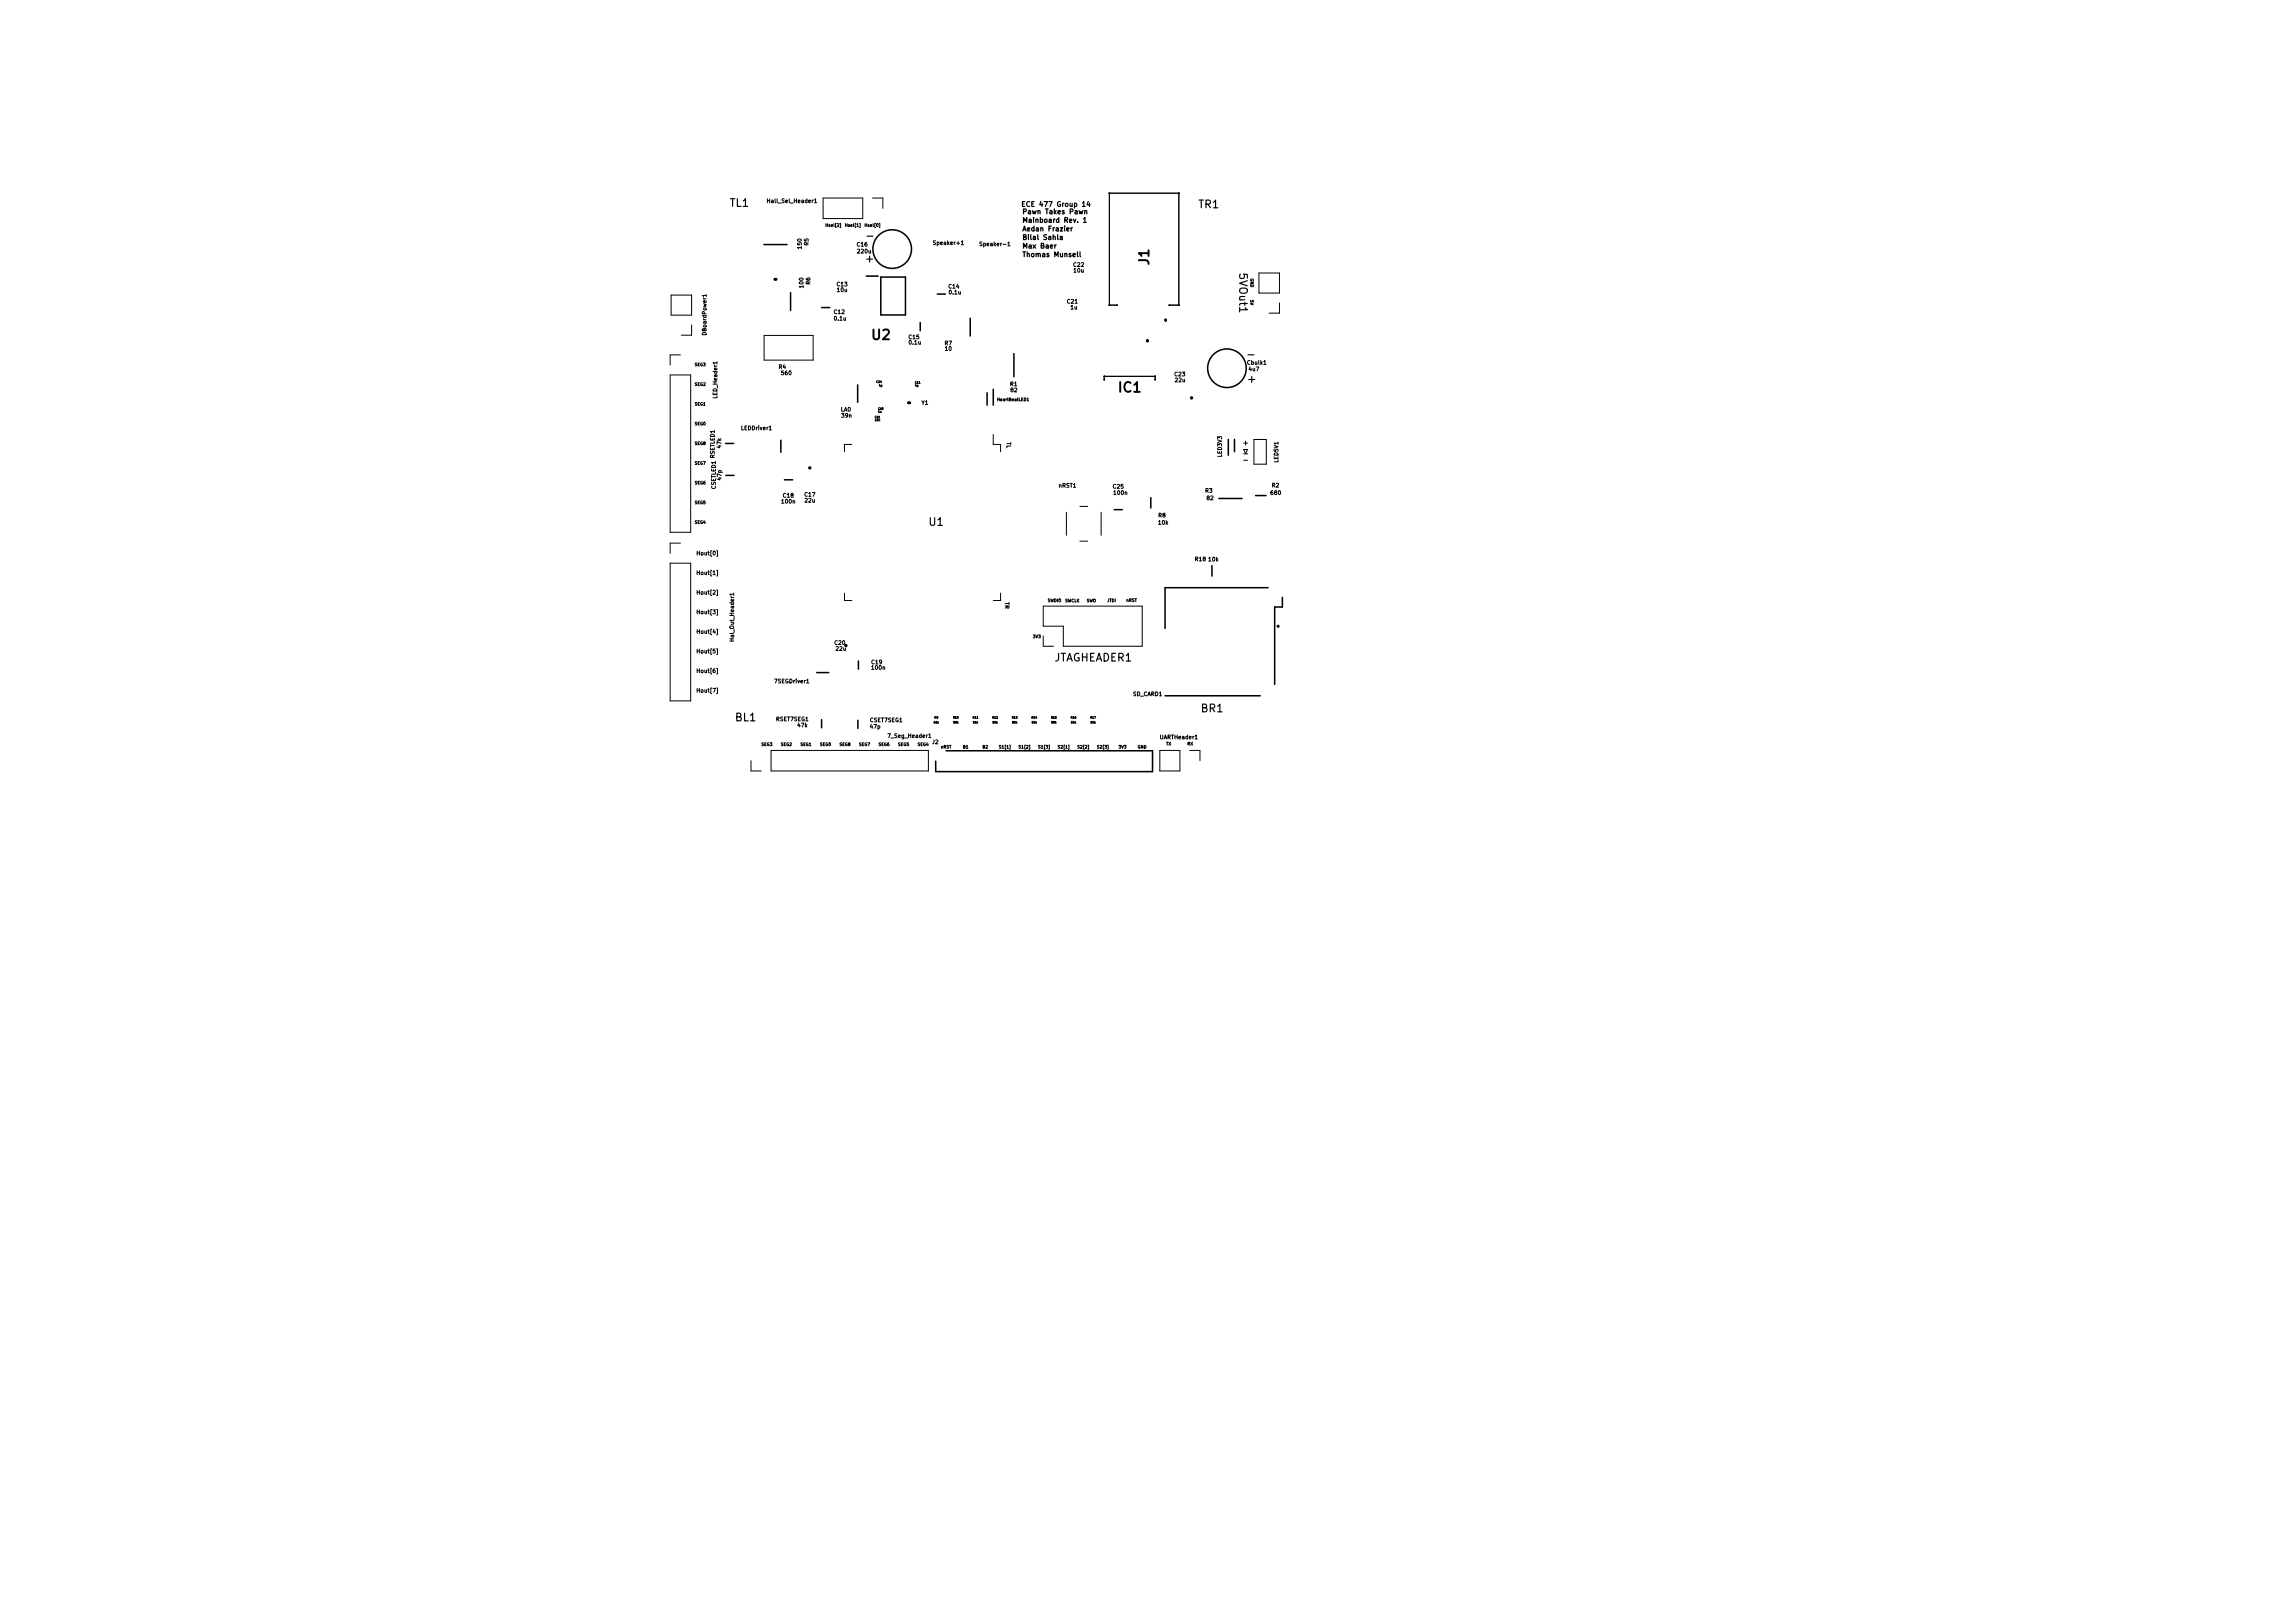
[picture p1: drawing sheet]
<svg xmlns="http://www.w3.org/2000/svg" width="297mm" height="210mm" viewBox="0 0 297 210" stroke-linecap="round" stroke-linejoin="round" font-family="sans-serif">
<defs><g id="words">
<g font-size="1.8">
<text x="148.8" y="34.3" transform="rotate(-90 148.8 34.3)">J1</text>
<text x="113" y="44">U2</text>
<text x="145" y="50.8">IC1</text>
</g>
<g font-size="1.4">
<text x="94.5" y="26.8">TL1</text>
<text x="155.3" y="27">TR1</text>
<text x="112.2" y="34">+</text>
<text x="112.5" y="31">-</text>
<text x="160.5" y="35.5" transform="rotate(90 160.5 35.5)">5VOut1</text>
<text x="161.8" y="46.4">-</text>
<text x="161.7" y="49.6">+</text>
<text x="120.4" y="68.1">U1</text>
<text x="136.4" y="85.7">JTAGHEADER1</text>
<text x="95.3" y="93.4">BL1</text>
<text x="155.6" y="92.3">BR1</text>
</g>
<g font-size=".9">
<text x="132.3" y="27.7">Pawn Takes Pawn</text>
<text x="132.3" y="28.8">Mainboard Rev. 1</text>
<text x="132.3" y="30">Aedan Frazier</text>
<text x="133" y="26.8">ECE 477 Group 14</text>
<text x="132.3" y="31.1">Bilal Sahla</text>
<text x="132.3" y="32.2">Max Baer</text>
<text x="132.3" y="33.3">Thomas Munsell</text>
</g>
<g font-size=".7">
<text x="99.6" y="26.3">Hall_Sel_Header1</text>
<text x="103.8" y="32.2" transform="rotate(-90 103.8 32.2)">150</text>
<text x="104.7" y="31.8" transform="rotate(-90 104.7 31.8)">R5</text>
<text x="111" y="31.9">C16</text>
<text x="111.1" y="32.8">220u</text>
<text x="121.1" y="31.7">Speaker+1</text>
<text x="127.2" y="31.9">Speaker-1</text>
<text x="139.1" y="34.6">C22</text>
<text x="139.1" y="35.3">10u</text>
<text x="104.1" y="37.2" transform="rotate(-90 104.1 37.2)">100</text>
<text x="105" y="36.8" transform="rotate(-90 105 36.8)">R6</text>
<text x="108.1" y="40.7">C12</text>
<text x="108.1" y="41.5">0.1u</text>
<text x="108.4" y="37.1">C13</text>
<text x="108.5" y="37.8">10u</text>
<text x="122.9" y="37.4">C14</text>
<text x="123" y="38.1">0.1u</text>
<text x="138.3" y="39.3">C21</text>
<text x="138.7" y="40.1">1u</text>
<text x="91.5" y="43.3" transform="rotate(-90 91.5 43.3)">DBoardPower1</text>
<text x="100.9" y="47.8">R4</text>
<text x="117.7" y="43.9">C15</text>
<text x="117.8" y="44.6">0.1u</text>
<text x="122.4" y="44.7">R7</text>
<text x="122.4" y="45.4">10</text>
<text x="161.6" y="47.2">Cbulk1</text>
<text x="92.9" y="51.5" transform="rotate(-90 92.9 51.5)">LED_Header1</text>
<text x="101.3" y="48.6">560</text>
<text x="108.9" y="53.3">LA0</text>
<text x="119.4" y="52.4">Y1</text>
<text x="130.9" y="50">R1</text>
<text x="130.9" y="50.8">82</text>
<text x="152.2" y="48.7">C23</text>
<text x="152.2" y="49.5">22u</text>
<text x="161.8" y="48.1">4u7</text>
<text x="93.4" y="58" transform="rotate(-90 93.4 58)">47k</text>
<text x="96.1" y="55.7">LEDDriver1</text>
<text x="109" y="54.1">39n</text>
<text x="130.4" y="57.2" transform="rotate(90 130.4 57.2)">TL</text>
<text x="158.3" y="59.2" transform="rotate(-90 158.3 59.2)">LED3V3</text>
<text x="165.6" y="59.9" transform="rotate(-90 165.6 59.9)">LED5V1</text>
<text x="92.7" y="63.4" transform="rotate(-90 92.7 63.4)">CSETLED1 RSETLED1</text>
<text x="93.4" y="62.2" transform="rotate(-90 93.4 62.2)">47p</text>
<text x="101.3" y="65.2">100n</text>
<text x="101.5" y="64.5">C18</text>
<text x="104.3" y="64.3">C17</text>
<text x="104.3" y="65.1">22u</text>
<text x="137.2" y="63.2">nRST1</text>
<text x="144.2" y="63.3">C25</text>
<text x="144.3" y="64.1">100n</text>
<text x="156.1" y="63.8">R3</text>
<text x="156.4" y="64.8">82</text>
<text x="164.7" y="64.1">680</text>
<text x="164.8" y="63.1">R2</text>
<text x="90.4" y="71.9">Hout[0]</text>
<text x="150.1" y="67">R8</text>
<text x="150.1" y="68">10k</text>
<text x="90.4" y="77">Hout[2]</text>
<text x="90.4" y="74.5">Hout[1]</text>
<text x="130.2" y="78" transform="rotate(90 130.2 78)">TR</text>
<text x="154.9" y="72.7">R18</text>
<text x="156.6" y="72.7">10k</text>
<text x="90.4" y="82.1">Hout[4]</text>
<text x="90.4" y="79.5">Hout[3]</text>
<text x="95.1" y="82.9" transform="rotate(-90 95.1 82.9)">Hal_Out_Header1</text>
<text x="108.1" y="83.5">C20</text>
<text x="90.4" y="89.7">Hout[7]</text>
<text x="90.4" y="87.2">Hout[6]</text>
<text x="90.4" y="84.6">Hout[5]</text>
<text x="100.4" y="88.5">7SEGDriver1</text>
<text x="108.3" y="84.3">22u</text>
<text x="112.9" y="86">C19</text>
<text x="113" y="86.7">100n</text>
<text x="100.6" y="93.4">RSET7SEG1</text>
<text x="103.3" y="94.2">47k</text>
<text x="112.7" y="93.5">CSET7SEG1</text>
<text x="112.8" y="94.4">47p</text>
<text x="115.2" y="95.6">7_Seg_Header1</text>
<text x="146.8" y="90.2">SD_CARD1</text>
<text x="150.3" y="95.8">UARTHeader1</text>
<text x="120.8" y="96.4">J2</text>
</g>
<g font-size=".5">
<text x="107.1" y="29.4">Hsel[2]</text>
<text x="109.6" y="29.4">Hsel[1]</text>
<text x="112.1" y="29.4">Hsel[0]</text>
<text x="162" y="38.9" transform="rotate(90 162 38.9)">5V</text>
<text x="162" y="36.1" transform="rotate(90 162 36.1)">GND</text>
<text x="90" y="47.4">SEG3</text>
<text x="90" y="52.5">SEG1</text>
<text x="90" y="50">SEG2</text>
<text x="129.3" y="52">HeartBeatLED1</text>
<text x="90" y="57.6">SEG8</text>
<text x="90" y="55.1">SEG0</text>
<text x="90" y="65.3">SEG5</text>
<text x="90" y="62.7">SEG6</text>
<text x="90" y="60.2">SEG7</text>
<text x="90" y="67.9">SEG4</text>
<text x="135.7" y="78">SWDIO</text>
<text x="143.4" y="78">JTDI</text>
<text x="145.9" y="78">nRST</text>
<text x="133.8" y="82.7">3V3</text>
<text x="137.9" y="78">SWCLK</text>
<text x="140.7" y="78">SWO</text>
<text x="98.6" y="96.6">SEG3</text>
<text x="101.2" y="96.6">SEG2</text>
<text x="103.7" y="96.6">SEG1</text>
<text x="106.2" y="96.6">SEG0</text>
<text x="108.8" y="96.6">SEG8</text>
<text x="111.3" y="96.6">SEG7</text>
<text x="113.8" y="96.6">SEG6</text>
<text x="116.3" y="96.6">SEG5</text>
<text x="118.9" y="96.6">SEG4</text>
<text x="121.9" y="97">nRST</text>
<text x="124.8" y="97">B1</text>
<text x="127.3" y="97">B2</text>
<text x="129.5" y="97">S1[1]</text>
<text x="132.1" y="97">S1[2]</text>
<text x="134.6" y="97">S1[3]</text>
<text x="137.1" y="97">S2[1]</text>
<text x="139.7" y="97">S2[2]</text>
<text x="142.2" y="97">S2[3]</text>
<text x="144.9" y="97">3V3</text>
<text x="147.4" y="97">GND</text>
<text x="151" y="96.6">TX</text>
<text x="153.8" y="96.6">RX</text>
</g>
<g font-size=".4">
<text x="113.5" y="49.6">C24</text>
<text x="113.7" y="53.1">CA0</text>
<text x="113.8" y="53.5">1u</text>
<text x="113.9" y="50.1">4p</text>
<text x="118.5" y="50.1">4p</text>
<text x="118.6" y="49.7">C11</text>
<text x="113.3" y="54.2">CA1</text>
<text x="113.4" y="54.5">10n</text>
<text x="121" y="93.7">50k</text>
<text x="121.1" y="93.1">R9</text>
<text x="123.5" y="93.1">R10</text>
<text x="123.5" y="93.7">50k</text>
<text x="126" y="93.1">R11</text>
<text x="126.1" y="93.7">50k</text>
<text x="128.6" y="93.1">R12</text>
<text x="128.6" y="93.7">50k</text>
<text x="131.1" y="93.1">R13</text>
<text x="131.1" y="93.7">50k</text>
<text x="133.7" y="93.1">R14</text>
<text x="133.7" y="93.7">50k</text>
<text x="136.2" y="93.1">R15</text>
<text x="136.2" y="93.7">50k</text>
<text x="138.7" y="93.1">R16</text>
<text x="138.8" y="93.7">50k</text>
<text x="141.3" y="93.1">R17</text>
<text x="141.3" y="93.7">50k</text>
</g>
</g></defs>
<path d="M132.5 26.4h.2M132.8 26.1h-.3v.6h.3M141 26.1l-.2 .4h.4M141.1 26.3v.4" fill="none" stroke="#000" stroke-width=".15"/>
<g fill="none" stroke="#000" stroke-width=".16">
<path d="M136.6 31.7v.4M136.8 31.7l-.2 .1M137 30.4v.5l.1 .1M137.3 30.6h.3v.4M137.6 30.8l-.3 .1 .1 .1h.2M138.2 29.7h.3v-.2h-.2l-.1 .1v.3h.3M138.8 29.5v.4M138.9 29.5l-.1 .1M139.6 32.6v.6l.1 .1M139.8 27.3l.1 .4 .1-.3 .1 .3 .2-.4M139.9 32.6v.6l.1 .1M140.4 28.4l.1-.2v.6"/>
<path d="M140.4 28.8h.3M140.5 27.3h.3v.4M140.5 27.3v.4"/>
</g>
<g fill="none" stroke="#000" stroke-width=".2">
<path d="M99 31.7h3M102.4 37.9v2.3M106.4 39.8h1.1M112.2 35.8h1.5M114.1 35.9h3.2v4.9h-3.2zM121.4 38.1h1.1M94 57.4h1M101.1 57v1.6M111.1 49.9v2.2M119.2 41.8v1M125.7 41.2v2.3M127.9 50.9v1.6"/>
<path d="M128.7 50.4v2.1M131.3 45.8v3M159.1 56.9v2.1M159.9 56.9v1.6M94 61.6h1.1M101.6 62.2h1.1M144.3 66h1.1M149.1 64.5v1.3M157 73.3v1.3M157.9 64.6h3M162.7 64.2h1.3M164.3 76.1h-13.4v5.3"/>
<path d="M166.1 77.4v1.2h-1v10.1M105.8 87.1h1.6M106.4 93.2v1.1M111.1 93.3v1.1M111.2 85.6v1.1M122.6 97.3h26.7v2.7h-28.1v-1.4M150.9 90.1h12.3"/>
<circle cx="100.5" cy="36.2" r=".1"/>
<circle cx="115.6" cy="32.3" r="2.5"/>
<circle cx="117.8" cy="52.2" r=".1"/>
<circle cx="148.6" cy="44.2" r=".05"/>
<circle cx="151" cy="41.5" r=".05"/>
<circle cx="158.9" cy="47.7" r="2.5"/>
</g>
<g fill="none" stroke="#000" stroke-width=".13">
<path d="M86.9 38.2h2.7v2.6h-2.7zM99.4 25.8v.5M99.4 26h.3M105.5 26.3h.3M106.6 25.7h5.2v2.6h-5.2zM113 25.7h1.4v1.3M124.5 31.7h.3M127.2 31.4h-.3a.21 .21 0 0 0 .3 .3v.1h-.3M130.5 31.5l.2-.2v.5M130.5 31.8h.3M144.7 39.5h-1v-14.5h9v14.5h-1.2M163.1 35.4h2.6v2.6h-2.6z"/>
<path d="M165.7 39.2v1.4h-1.3M86.8 48.6h2.7v20.4h-2.7zM88.1 46h-1.3v1.3M89.6 42.1v1.3h-1.3M99 43.5h6.3v3.2h-6.3zM110.3 57.6h-.9v.9M128.7 56.3v1.3h.9v.9M133 51.9h.3M143 48.8v.4M143.1 48.8h6.5v.4M161.1 57.4h.5M161.1 58.8h.5"/>
<path d="M161.1 58.2h.5l-.2 .5zM161.1 59.6h.5M161.4 57.1v.6M162.4 56.9h1.6v3.2h-1.6zM86.8 73h2.7v17.8h-2.7zM88.1 70.4h-1.3v1.3M95 76.8v.3M109.4 76.8v1h.9M129.6 76.8v1h-.9M135.1 78.5h12.9v5.2h-10.3v-2.6h-2.6zM138.1 66.4v3M139.9 70.1h1"/>
<path d="M139.9 65.6h1M142.6 66.4v3M97.3 98.5v1.4h1.3M99.9 97.2h20.4v2.7h-20.4zM120.3 95.6h.3M135.1 82.4v1.3h1.4M150.2 97.2h2.6v2.7h-2.6zM154.1 97.2h1.3v1.3"/>
</g>
<g fill="#000" stroke="#000" stroke-width=".13">
<circle cx="100.4" cy="36.2" r=".1"/>
<circle cx="100.6" cy="36.2" r=".1"/>
<circle cx="143.7" cy="39.5" r=".05"/>
<circle cx="143.7" cy="25" r=".05"/>
<circle cx="144.7" cy="39.5" r=".05"/>
<circle cx="151.5" cy="39.5" r=".05"/>
<circle cx="152.7" cy="39.5" r=".05"/>
<circle cx="152.7" cy="25" r=".05"/>
<circle cx="117.7" cy="52.2" r=".1"/>
<circle cx="117.9" cy="52.2" r=".1"/>
<circle cx="143" cy="49.2" r=".05"/>
<circle cx="143" cy="48.8" r=".05"/>
<circle cx="143.1" cy="48.8" r=".05"/>
<circle cx="148.6" cy="44.2" r=".1"/>
<circle cx="148.6" cy="44.1" r=".1"/>
<circle cx="149.6" cy="49.2" r=".05"/>
<circle cx="149.6" cy="48.8" r=".05"/>
<circle cx="151" cy="41.5" r=".1"/>
<circle cx="151" cy="41.4" r=".1"/>
<circle cx="154.4" cy="51.5" r=".15"/>
<circle cx="104.9" cy="60.6" r=".15"/>
<circle cx="109.6" cy="83.6" r=".15"/>
<circle cx="165.6" cy="81.1" r=".13"/>
</g>
<use href="#words"/>
</svg>
